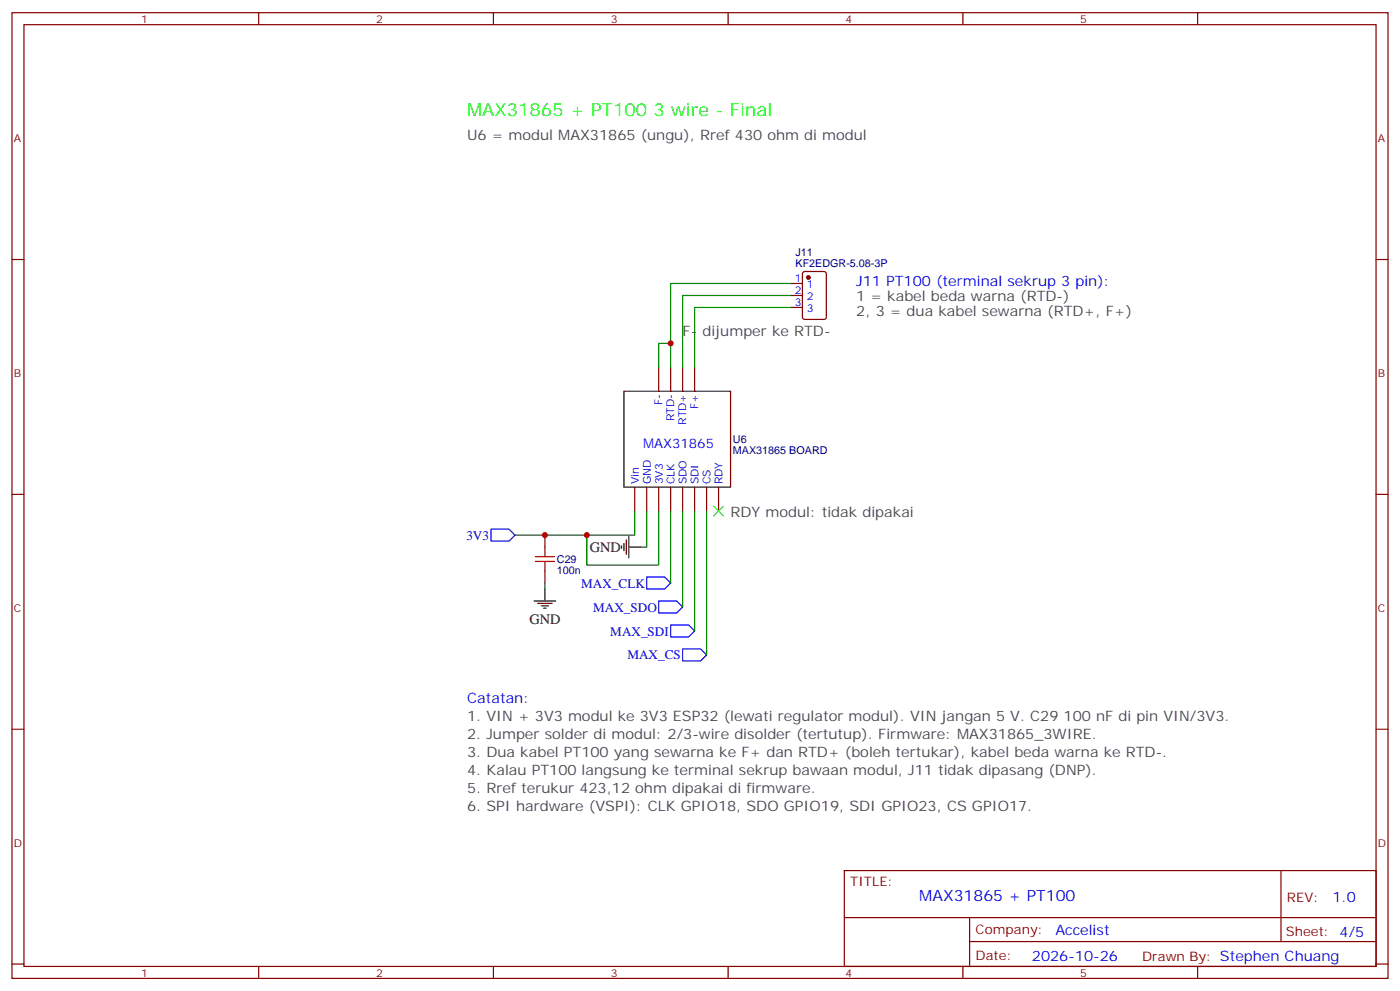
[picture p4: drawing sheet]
<svg xmlns="http://www.w3.org/2000/svg" width="412mm" height="292mm" viewBox="0 0 412 292" stroke-linecap="round" stroke-linejoin="round" font-family="sans-serif">
<defs><g id="words">
<text font-size="5.3" fill="#0f0" x="137.6" y="34.1">MAX31865 + PT100 3 wire - Final</text>
<text font-size="4.6" fill="#00f" x="270.8" y="265.4">MAX31865 + PT100</text>
<g font-size="4.2" fill="#444">
<text x="137.6" y="41.1">U6 = modul MAX31865 (ungu), Rref 430 ohm di modul</text>
<text x="252.2" y="88.8">1 = kabel beda warna (RTD-)</text>
<text x="252.2" y="93">2, 3 = dua kabel sewarna (RTD+, F+)</text>
<text x="201.1" y="99">F- dijumper ke RTD-</text>
<text x="215.2" y="152.3">RDY modul: tidak dipakai</text>
<text x="137.6" y="212.2">1. VIN + 3V3 modul ke 3V3 ESP32 (lewati regulator modul). VIN jangan 5 V. C29 100 nF di pin VIN/3V3.</text>
<text x="137.6" y="217.5">2. Jumper solder di modul: 2/3-wire disolder (tertutup). Firmware: MAX31865_3WIRE.</text>
<text x="137.6" y="222.8">3. Dua kabel PT100 yang sewarna ke F+ dan RTD+ (boleh tertukar), kabel beda warna ke RTD-.</text>
<text x="137.6" y="228.1">4. Kalau PT100 langsung ke terminal sekrup bawaan modul, J11 tidak dipasang (DNP).</text>
<text x="137.6" y="233.4">5. Rref terukur 423,12 ohm dipakai di firmware.</text>
<text x="137.6" y="238.7">6. SPI hardware (VSPI): CLK GPIO18, SDO GPIO19, SDI GPIO23, CS GPIO17.</text>
</g>
<g font-size="4.2" fill="#00f">
<text x="252.2" y="84.2">J11 PT100 (terminal sekrup 3 pin):</text>
<text x="137.6" y="206.9">Catatan:</text>
<text x="392.5" y="265.6">1.0</text>
<text x="310.9" y="275.2">Accelist</text>
<text x="304" y="283">2026-10-26</text>
</g>
<g font-size="4.2">
<text x="173.7" y="162.5">GND</text>
<text x="155.9" y="183.7">GND</text>
</g>
<g font-size="3.9" fill="#00f">
<text x="189.4" y="131.8">MAX31865</text>
<text x="137.4" y="158.9">3V3</text>
<text x="171.2" y="173">MAX_CLK</text>
<text x="174.7" y="180.1">MAX_SDO</text>
<text x="179.8" y="187.1">MAX_SDI</text>
<text x="184.8" y="194.2">MAX_CS</text>
</g>
<g font-size="3.9" fill="#800">
<text x="250.5" y="260.9">TITLE:</text>
<text x="379.1" y="265.6">REV:</text>
<text x="287.4" y="275.1">Company:</text>
<text x="378.7" y="275.7">Sheet: 4/5</text>
<text x="287.4" y="282.8">Date:</text>
<text x="336.4" y="282.9">Drawn By: Stephen Chuang</text>
</g>
<g font-size="3.2" fill="#800">
<text x="41.6" y="6.7">1</text>
<text x="110.8" y="6.7">2</text>
<text x="179.9" y="6.7">3</text>
<text x="249.1" y="6.7">4</text>
<text x="318.2" y="6.7">5</text>
<text x="4.1" y="41.8">A</text>
<text x="405.9" y="41.8">A</text>
<text x="4.1" y="111">B</text>
<text x="405.9" y="111">B</text>
<text x="4.1" y="180.1">C</text>
<text x="405.9" y="180.1">C</text>
<text x="4.1" y="249.3">D</text>
<text x="405.9" y="249.3">D</text>
<text x="41.6" y="287.5">1</text>
<text x="110.8" y="287.5">2</text>
<text x="179.9" y="287.5">3</text>
<text x="249.1" y="287.5">4</text>
<text x="318.2" y="287.5">5</text>
</g>
<g font-size="3.2" fill="#000080">
<text x="234.3" y="75.3">J11</text>
<text x="234.3" y="78.6">KF2EDGR-5.08-3P</text>
<text x="215.9" y="130.4">U6</text>
<text x="215.9" y="133.7">MAX31865 BOARD</text>
<text x="164" y="165.8">C29</text>
<text x="164" y="168.9">100n</text>
</g>
<g font-size="3.2" fill="#00f">
<text x="234.2" y="83.1">1</text>
<text x="234.2" y="86.6">2</text>
<text x="237.7" y="84.9">1</text>
<text x="237.7" y="88.4">2</text>
<text x="234.2" y="90.2">3</text>
<text x="237.7" y="91.9">3</text>
<text x="195.1" y="119.2" transform="rotate(-90 195.1 119.2)">F-</text>
<text x="198.6" y="124" transform="rotate(-90 198.6 124)">RTD-</text>
<text x="202.1" y="125.1" transform="rotate(-90 202.1 125.1)">RTD+</text>
<text x="205.7" y="120.3" transform="rotate(-90 205.7 120.3)">F+</text>
<text x="188.2" y="142.6" transform="rotate(-90 188.2 142.6)">Vin</text>
<text x="191.7" y="142.6" transform="rotate(-90 191.7 142.6)">GND</text>
<text x="195.2" y="142.6" transform="rotate(-90 195.2 142.6)">3V3</text>
<text x="198.7" y="142.6" transform="rotate(-90 198.7 142.6)">CLK</text>
<text x="202.3" y="142.6" transform="rotate(-90 202.3 142.6)">SDO</text>
<text x="205.8" y="142.6" transform="rotate(-90 205.8 142.6)">SDI</text>
<text x="209.3" y="142.6" transform="rotate(-90 209.3 142.6)">CS</text>
<text x="212.8" y="142.6" transform="rotate(-90 212.8 142.6)">RDY</text>
</g>
</g></defs>
<g fill="none" stroke="#870000" stroke-width=".35">
<path d="M3.5 3.7h405.4v284.4h-405.4zM7.1 7.3h398.2v277.3h-398.2zM76.2 3.7v3.6M145.3 3.7v3.6M214.5 3.7v3.6M283.6 3.7v3.6M352.8 3.7v3.6M3.5 76.4h3.6M405.3 76.4h3.6M232.8 83.5h3.6M232.8 87h3.6M232.8 90.5h3.6"/>
<path d="M236.6 80.1l.5-.2h5.6l.7 .5v12.9l-.4 .7-5.9 .1-.7-.5v-13zM194 108.2v7M197.6 108.2v7M201.1 108.2v7M204.6 108.2v7M3.5 145.6h3.6M160.5 157.6v3.5M187 143.4v7.1M190.5 143.4v7.1M194 143.4v7.1M197.6 143.4v7.1M201.1 143.4v7.1"/>
<path d="M204.6 143.4v7.1M208.1 143.4v7.1M211.7 143.4v7.1M405.3 145.6h3.6M160.5 168.1v3.6M3.5 214.7h3.6M405.3 214.7h3.6M248.7 256.3h156.6v28.3h-156.6zM377.3 256.4v20.8M248.7 270.2h156.5M285.6 277.2h119.6M285.6 270.2v14.1"/>
<path d="M3.5 283.8h3.6M76.2 284.6v3.5M145.3 284.6v3.5M214.5 284.6v3.5M283.6 284.6v3.5M352.8 284.6v3.5M405.3 283.8h3.6"/>
</g>
<path d="M157.7 165.3h5.6M157.7 163.9h5.6M160.5 161.1v2.8M160.5 165.3v2.8" fill="none" stroke="#a10000" stroke-width=".35"/>
<path d="M183.8 115.2h31.4v28.2h-31.4zM184.5 159v4.2M185.2 157.9v6.4M157.3 177h6.4M158.4 177.7h4.2M159.5 178.4h2.1M160.2 179.1h.7M160.5 173.4v3.6M183.1 160.7v.7M183.8 160v2.1M185.2 161.1h3.5" fill="none" stroke="#000" stroke-width=".35"/>
<path d="M144.6 155.8h5.3l1.8 1.8-1.8 1.7h-5.3zM190.5 169.9h5.3l1.8 1.8-1.8 1.7h-5.3zM194 177h5.3l1.8 1.7-1.8 1.8h-5.3zM197.6 184h5.2l1.8 1.8-1.8 1.7h-5.2zM201.1 191.1h5.3l1.7 1.7-1.7 1.8h-5.3z" fill="none" stroke="#00f" stroke-width=".35"/>
<circle cx="238.1" cy="81.7" r=".53" fill="#870000" stroke="#870000" stroke-width=".35"/>
<path d="M232.8 83.5h-35.2v24.7M232.8 87h-31.7v21.2M232.8 90.5h-28.2v17.7M197.6 101.1h-3.6v7.1M187 150.5v7.1h-35.3M190.5 150.5v10.6h-1.8M194 150.5v15.9h-21.1v-8.8M197.6 150.5v21.2M201.1 150.5v28.2M204.6 150.5v35.3M208.1 150.5v42.3M160.5 171.7v1.7" fill="none" stroke="#008700" stroke-width=".35"/>
<path d="M210.3 149.1l2.8 2.8M213.1 149.1l-2.8 2.8" fill="none" stroke="#3c3" stroke-width=".35"/>
<g fill="#c00">
<circle cx="197.6" cy="101.1" r=".88"/>
<circle cx="172.9" cy="157.6" r=".88"/>
<circle cx="160.5" cy="157.6" r=".88"/>
</g>
<use href="#words"/>
</svg>
